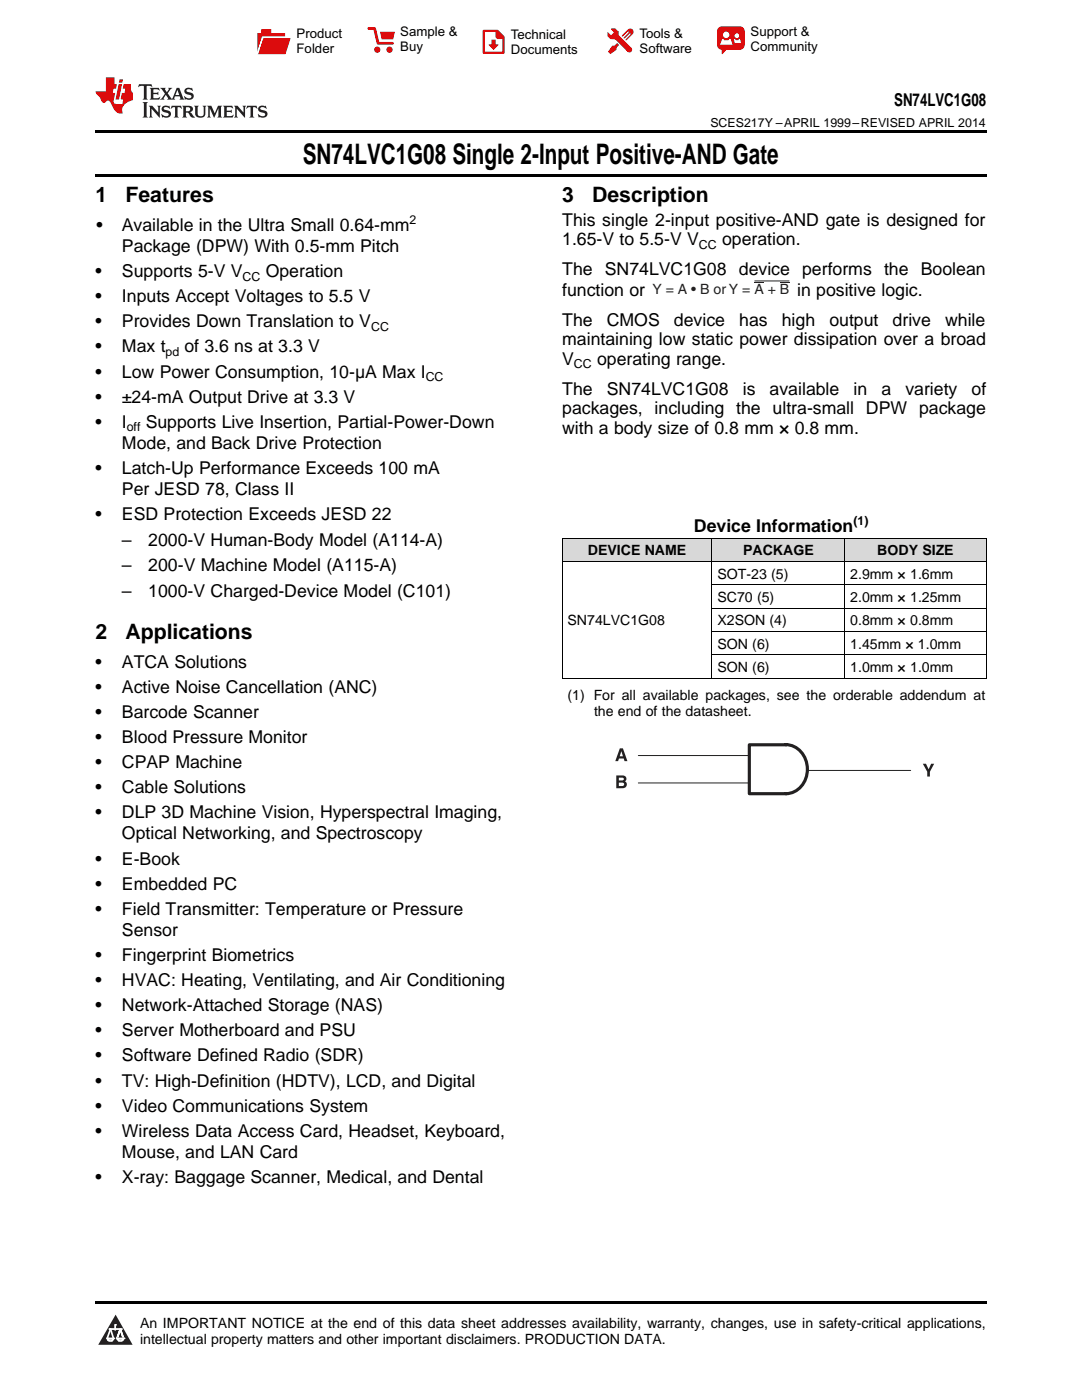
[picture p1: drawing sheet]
<svg xmlns="http://www.w3.org/2000/svg" width="216mm" height="279mm" viewBox="0 0 216 279" stroke-linecap="round" stroke-linejoin="round" font-family="sans-serif">
<defs><g id="words">
<text font-size="5.6" x="60.4" y="32.8">SN74LVC1G08 Single 2-Input Positive-AND Gate</text>
<g font-size="4.2">
<text x="19" y="40.4">1</text>
<text x="25" y="40.4">Features</text>
<text x="112.2" y="40.4">3</text>
<text x="118.2" y="40.4">Description</text>
<text x="19" y="127.5">2</text>
<text x="25" y="127.5">Applications</text>
</g>
<g font-size="3.5">
<text x="178.4" y="21.2">SN74LVC1G08</text>
<text x="19.2" y="46.1">•</text>
<text x="24.3" y="46.1">Available in the Ultra Small 0.64-mm</text>
<text x="112.2" y="45">This single 2-input positive-AND gate is designed for</text>
<text x="24.3" y="50.3">Package (DPW) With 0.5-mm Pitch</text>
<text x="112.2" y="48.9">1.65-V to 5.5-V V</text>
<text x="144.1" y="48.9">operation.</text>
<text x="19" y="55.3">•</text>
<text x="24.3" y="55.3">Supports 5-V V</text>
<text x="53" y="55.3">Operation</text>
<text x="112.2" y="54.9">The SN74LVC1G08 device performs the Boolean</text>
<text x="112.2" y="59.1">function or</text>
<text x="159.1" y="59.1">in positive logic.</text>
<text x="19" y="60.3">•</text>
<text x="19" y="65.3">•</text>
<text x="24.3" y="60.3">Inputs Accept Voltages to 5.5 V</text>
<text x="24.3" y="65.3">Provides Down Translation to V</text>
<text x="112.2" y="65.1">The</text>
<text x="121.1" y="65.1">CMOS</text>
<text x="134.5" y="65.1">device</text>
<text x="147.5" y="65.1">has</text>
<text x="156" y="65.1">high</text>
<text x="165.5" y="65.1">output</text>
<text x="178.1" y="65.1">drive</text>
<text x="188.6" y="65.1">while</text>
<text x="19" y="70.3">•</text>
<text x="24.3" y="70.3">Max t</text>
<text x="36.8" y="70.3">of 3.6 ns at 3.3 V</text>
<text x="112.2" y="68.9">maintaining low static power dissipation over a broad</text>
<text x="19" y="75.4">•</text>
<text x="24.3" y="75.4">Low Power Consumption, 10-μA Max I</text>
<text x="112.2" y="72.8">V</text>
<text x="119.1" y="72.8">operating range.</text>
<text x="19" y="80.4">•</text>
<text x="24.3" y="80.4">±24-mA Output Drive at 3.3 V</text>
<text x="112.2" y="78.8">The</text>
<text x="112.2" y="82.7">packages, including the ultra-small DPW package</text>
<text x="121.1" y="78.8">SN74LVC1G08</text>
<text x="148.2" y="78.8">is</text>
<text x="153.6" y="78.8">available</text>
<text x="170.3" y="78.8">in</text>
<text x="175.9" y="78.8">a</text>
<text x="180.7" y="78.8">variety</text>
<text x="193.9" y="78.8">of</text>
<text x="19" y="85.4">•</text>
<text x="24.3" y="85.4">I</text>
<text x="24.3" y="89.6">Mode, and Back Drive Protection</text>
<text x="29.1" y="85.4">Supports Live Insertion, Partial-Power-Down</text>
<text x="112.2" y="86.5">with a body size of 0.8 mm × 0.8 mm.</text>
<text x="19" y="94.6">•</text>
<text x="24.3" y="94.6">Latch-Up Performance Exceeds 100 mA</text>
<text x="24.3" y="98.8">Per JESD 78, Class II</text>
<text x="19" y="103.9">•</text>
<text x="24.3" y="103.9">ESD Protection Exceeds JESD 22</text>
<text x="138.5" y="106.2">Device Information</text>
<text x="24.3" y="108.9">–</text>
<text x="29.6" y="108.9">2000-V Human-Body Model (A114-A)</text>
<text x="24.3" y="114">–</text>
<text x="24.3" y="119.1">–</text>
<text x="29.6" y="114">200-V Machine Model (A115-A)</text>
<text x="29.6" y="119.1">1000-V Charged-Device Model (C101)</text>
<text x="19" y="133.2">•</text>
<text x="24.3" y="133.2">ATCA Solutions</text>
<text x="19" y="138.3">•</text>
<text x="19" y="143.3">•</text>
<text x="24.3" y="138.3">Active Noise Cancellation (ANC)</text>
<text x="24.3" y="143.3">Barcode Scanner</text>
<text x="19" y="148.3">•</text>
<text x="24.3" y="148.3">Blood Pressure Monitor</text>
<text x="19" y="153.3">•</text>
<text x="24.3" y="153.3">CPAP Machine</text>
<text x="19" y="158.3">•</text>
<text x="24.3" y="158.3">Cable Solutions</text>
<text x="19" y="163.3">•</text>
<text x="24.3" y="163.3">DLP 3D Machine Vision, Hyperspectral Imaging,</text>
<text x="24.3" y="167.5">Optical Networking, and Spectroscopy</text>
<text x="19" y="172.5">•</text>
<text x="24.3" y="172.5">E-Book</text>
<text x="19" y="177.6">•</text>
<text x="24.3" y="177.6">Embedded PC</text>
<text x="19" y="182.6">•</text>
<text x="24.3" y="182.6">Field Transmitter: Temperature or Pressure</text>
<text x="19" y="191.8">•</text>
<text x="24.3" y="186.8">Sensor</text>
<text x="24.3" y="191.8">Fingerprint Biometrics</text>
<text x="19" y="196.8">•</text>
<text x="24.3" y="196.8">HVAC: Heating, Ventilating, and Air Conditioning</text>
<text x="19" y="201.8">•</text>
<text x="24.3" y="201.8">Network-Attached Storage (NAS)</text>
<text x="19" y="206.8">•</text>
<text x="24.3" y="206.8">Server Motherboard and PSU</text>
<text x="19" y="211.8">•</text>
<text x="24.3" y="211.8">Software Defined Radio (SDR)</text>
<text x="19" y="216.9">•</text>
<text x="19" y="221.9">•</text>
<text x="24.3" y="216.9">TV: High-Definition (HDTV), LCD, and Digital</text>
<text x="24.3" y="221.9">Video Communications System</text>
<text x="19" y="226.9">•</text>
<text x="24.3" y="226.9">Wireless Data Access Card, Headset, Keyboard,</text>
<text x="24.3" y="231.1">Mouse, and LAN Card</text>
<text x="19" y="236.1">•</text>
<text x="24.3" y="236.1">X-ray: Baggage Scanner, Medical, and Dental</text>
</g>
<text font-size="2.8" fill="#231f20" x="130.2" y="58.7">Y = A • B or Y = A + B</text>
<g font-size="2.8">
<text x="117.3" y="110.8">DEVICE NAME</text>
<text x="148.3" y="110.8">PACKAGE</text>
<text x="175" y="110.8">BODY SIZE</text>
<text x="143.2" y="115.5">SOT-23 (5)</text>
<text x="169.7" y="115.5">2.9mm × 1.6mm</text>
<text x="113.2" y="124.8">SN74LVC1G08</text>
<text x="143.2" y="120.2">SC70 (5)</text>
<text x="143.2" y="124.8">X2SON (4)</text>
<text x="169.7" y="120.2">2.0mm × 1.25mm</text>
<text x="169.7" y="124.8">0.8mm × 0.8mm</text>
<text x="143.2" y="129.5">SON (6)</text>
<text x="169.7" y="129.5">1.45mm × 1.0mm</text>
<text x="143.2" y="134.1">SON (6)</text>
<text x="169.7" y="134.1">1.0mm × 1.0mm</text>
<text x="113.2" y="139.6">(1) For all available packages, see the orderable addendum at</text>
<text x="118.5" y="142.8">the end of the datasheet.</text>
<text x="27.9" y="265">An IMPORTANT NOTICE at the end of this data sheet addresses availability, warranty, changes, use in safety-critical applications,</text>
<text x="27.9" y="268.2">intellectual property matters and other important disclaimers. PRODUCTION DATA.</text>
</g>
<g font-size="2.6">
<text x="59.2" y="7.6">Product</text>
<text x="59.2" y="10.6">Folder</text>
<text x="79.9" y="7.3">Sample &amp;</text>
<text x="79.9" y="10.2">Buy</text>
<text x="101.9" y="7.8">Technical</text>
<text x="101.9" y="10.8">Documents</text>
<text x="127.6" y="7.6">Tools &amp;</text>
<text x="127.6" y="10.6">Software</text>
<text x="149.8" y="7.2">Support &amp;</text>
<text x="149.8" y="10.2">Community</text>
</g>
<g font-size="2.5">
<text x="141.7" y="25.4">SCES217Y –APRIL 1999–REVISED APRIL 2014</text>
<text x="81.7" y="44.7">2</text>
<text x="139.5" y="49.6">CC</text>
<text x="48.4" y="56">CC</text>
<text x="33" y="71">pd</text>
<text x="74" y="66">CC</text>
<text x="84.9" y="76.1">CC</text>
<text x="114.5" y="73.5">CC</text>
<text x="25.3" y="86.1">off</text>
<text x="170.3" y="104.8">(1)</text>
</g>
</g></defs>
<g fill="#d8d8d8">
<path d="M112.2 107.5h29.9v4.6h-29.9z"/>
<path d="M142.1 107.5h26.5v4.6h-26.5z"/>
<path d="M168.6 107.5h28.2v4.6h-28.2z"/>
</g>
<path d="M23.1 262.4l3.4 6h-6.9z" fill="#231f20"/>
<path d="M21.4 267.1h1.2l-.3 .5h-.3a.55 .55 0 0 1-.6-.5z" fill-rule="evenodd" fill="#fff"/>
<path d="M21.4 267.1h1.2l-.3 .5h-.3a.55 .55 0 0 1-.6-.5z" fill="none" stroke="#231f20" stroke-width=".34"/>
<path d="M21.4 267.1l1.2 .1-.3 .4h-.5z" fill="none" stroke="#fff" stroke-width=".34"/>
<path d="M23 265.3h.1" fill="none" stroke="#fff" stroke-width=".34"/>
<path d="M23 264.4v.9z" fill="#fff"/>
<path d="M23 264.4v.9z" fill="none" stroke="#fff" stroke-width=".34"/>
<circle cx="23" cy="264.4" r=".17" fill="#fff"/>
<path d="M21.9 265.2h.1" fill="none" stroke="#fff" stroke-width=".34"/>
<path d="M21.9 265.2h2.3z" fill="#fff"/>
<path d="M21.9 265.2h2.3z" fill="none" stroke="#fff" stroke-width=".34"/>
<circle cx="24.2" cy="265.2" r=".17" fill="#fff"/>
<path d="M23.3 267.1h.1" fill="none" stroke="#fff" stroke-width=".34"/>
<path d="M24 265.2l-.7 1.9z" fill="#fff"/>
<path d="M24 265.2l-.7 1.9z" fill="none" stroke="#fff" stroke-width=".34"/>
<path d="M24 265.2l.7 1.9z" fill="#fff"/>
<path d="M24 265.2l.7 1.9z" fill="none" stroke="#fff" stroke-width=".34"/>
<path d="M24.6 267.1h.1" fill="none" stroke="#fff" stroke-width=".34"/>
<circle cx="21.4" cy="267.1" r=".17" fill="#fff"/>
<path d="M22.1 265.2l-.7 1.9z" fill="#fff"/>
<path d="M22.1 265.2l-.7 1.9z" fill="none" stroke="#fff" stroke-width=".34"/>
<path d="M22.1 265.2l.5 1.9z" fill="#fff"/>
<path d="M22.1 265.2l.5 1.9z" fill="none" stroke="#fff" stroke-width=".34"/>
<circle cx="22.6" cy="267.1" r=".17" fill="#fff"/>
<path d="M23.4 267.1h1.3a.65 .65 0 0 1-.7 .5 .65 .65 0 0 1-.6-.5z" fill-rule="evenodd" fill="#fff"/>
<path d="M23.4 267.1h1.3a.65 .65 0 0 1-.7 .5 .65 .65 0 0 1-.6-.5z" fill="none" stroke="#231f20" stroke-width=".34"/>
<path d="M23.4 267.1h1.3l-.4 .5h-.6z" fill="none" stroke="#fff" stroke-width=".34"/>
<path d="M23.3 267.1h.1" fill="none" stroke="#fff" stroke-width=".34"/>
<circle cx="24.7" cy="267.1" r=".17" fill="#fff"/>
<path d="M19 259.7h177.8v.5h-177.8z" fill="#000"/>
<path d="M127.4 150.8h21.9M127.4 156.3h21.9M161.1 153.8h20.6" fill="none" stroke="#241f21" stroke-width=".2"/>
<g fill="#241f21">
<path d="M123.7 149.3l-.9 2.6h.5l.2-.5h1l.1 .5h.6l-.9-2.6zM124 149.9l.3 1h-.6z" fill-rule="evenodd"/>
<path d="M123 154.8v2.5a2.18 2.18 0 0 0 1.9-.2l.2-.3a.65 .65 0 0 0-.4-.9 .62 .62 0 0 0 .3-.5 .62 .62 0 0 0-.4-.6zM123.5 156.2h.8l.2 .3v.2l-.4 .2h-.6zM123.5 155.2h.8l.1 .1v.3l-.9 .2z" fill-rule="evenodd"/>
<path d="M184.1 152.4h.7l.5 1.1 .5-1.1h.6l-.8 1.6v1h-.6v-1z" fill-rule="evenodd"/>
</g>
<path d="M156.8 148.6a4.9 4.9 0 0 1 3.7 7.3 4.3 4.3 0 0 1-3.7 2.5M156.9 148.6h-7.4v9.8h7.4" fill="none" stroke="#241f21" stroke-width=".63"/>
<path d="M112.2 112.1h84.6M112.2 107.4h84.6M112.2 107.4v28M142 107.4v28M142.1 116.7h54.7M168.5 107.4v28M196.8 107.4v28M112.2 135.3h84.6M142.1 130.7h54.7M142.1 126h54.7M142.1 121.4h54.7" fill="none" stroke="#000" stroke-width=".2"/>
<path d="M112.2 135.4h.1zM168.5 135.4h.1zM196.7 135.4h.1z" fill="#000"/>
<g fill="#231f20">
<path d="M150.5 56.4h1.9v.1h-1.9z" fill-rule="evenodd"/>
<path d="M155.6 56.4h1.9v.1h-1.9z" fill-rule="evenodd"/>
</g>
<path d="M150.5 56.1h7" fill="none" stroke="#231f20" stroke-width=".2"/>
<path d="M19 34.8h177.8v.5h-177.8zM19 25.9h177.8v.6h-177.8z" fill="#000"/>
<path d="M27.7 16.8l-.1 .6 .6-.3 .5 .1v.1v2.2l-.2 .4h1l-.2-.4v-2.2v-.1l.5-.1 .6 .3-.2-.6zM29.9 17.5l.2 .4v1.6l-.2 .4h1.9l.1-.6a1.09 1.09 0 0 1-1.3 .1v-.6h.6l.4 .2v-.7l-.2 .2h-.8v-.5l.2-.2a1.01 1.01 0 0 1 1 .3l-.1-.6zM32 17.5l.9 1.2-1 1.2h.9l-.2-.2 .5-.8 .5 .8-.3 .2h1.7l-.2-.2 .1-.5h1l.1 .5-.2 .2h1l-.3-.4-.7-2h-.5l-1 2.2-.8-1.1 .9-1.1h-.9l.2 .2-.4 .7-.4-.6 .2-.3zM35.4 17.9l.4 1.1h-.8zM37 17.7a.66 .66 0 0 0-.2 .7 .66 .66 0 0 0 .6 .5l.7 .1 .1 .3a.8 .8 0 0 1-.7 .3 .8 .8 0 0 1-.7-.5l.1 .8 .2-.1a.94 .94 0 0 0 1.1 0 .94 .94 0 0 0 .4-.9 1.48 1.48 0 0 0-1.3-.6v-.4a1.1 1.1 0 0 1 1.2 .2l-.2-.6-.2 .1-.5-.1zM28.5 20.4l.2 .4v2.3l-.2 .4h1l-.2-.4v-2.3l.2-.4zM29.7 21.1l.2 .4v1.6l-.2 .4h.8l-.3-.4 .1-1.4 1.6 1.8v-2l.2-.4h-.7l.2 .2v1.1l-1.2-1.3zM32.5 21.2a.66 .66 0 0 0-.2 .8 .66 .66 0 0 0 .6 .4l.6 .2 .2 .2a.8 .8 0 0 1-.8 .4 .8 .8 0 0 1-.7-.5l.2 .8 .2-.2a.94 .94 0 0 0 1 .1 .94 .94 0 0 0 .5-.9 1.47 1.47 0 0 0-1.3-.6l-.1-.4a1.1 1.1 0 0 1 1.3 .2l-.2-.6-.2 .1-.5-.1zM34.3 21.1l-.2 .6a.64 .64 0 0 1 .8-.3v1.7l-.2 .4h1l-.3-.4 .1-1.7a.66 .66 0 0 1 .8 .3l-.2-.6zM36.3 21.1l.3 .4v1.6l-.3 .4h1l-.2-.3v-.7h.5l.1 .2a.8 .8 0 0 0 1.2 .6l-1-.9a.62 .62 0 0 0 .6-.6 .62 .62 0 0 0-.6-.7zM37.1 21.4h.1a.48 .48 0 0 1 .6 .1 .48 .48 0 0 1 .1 .5l-.2 .2h-.6zM38.7 21.1l.2 .2a2.29 2.29 0 0 0 .4 2 1.05 1.05 0 0 0 1.7-.7v-1.3l.2-.2h-.8l.2 .4v1.1a.61 .61 0 0 1-.6 .6 .61 .61 0 0 1-.6-.6v-1.1l.3-.4zM41.3 21.1l.3 .4v1.6l-.3 .4h.8l-.2-.4v-1.5l.8 1.9 .9-1.9v1.5l-.2 .4h.9l-.2-.4v-1.6l.2-.4h-.8l-.7 1.5-.6-1.5zM44.5 21.1l.2 .4v1.6l-.2 .4h1.9l.2-.6a1.1 1.1 0 0 1-1.4 .1v-.6h.6l.4 .1v-.6l-.2 .2h-.8v-.6l.2-.1a1.02 1.02 0 0 1 1.1 .3l-.2-.6zM46.7 21.1l.2 .4v1.6l-.2 .4h.8l-.3-.4 .1-1.4 1.6 1.8v-2l.2-.4h-.7l.2 .2v1.1l-1.2-1.3zM49.3 21.1l-.1 .6a.64 .64 0 0 1 .8-.3v1.7l-.3 .4h1l-.2-.4v-1.7a.66 .66 0 0 1 .8 .3l-.1-.6zM51.7 21.2a.66 .66 0 0 0-.2 .8 .66 .66 0 0 0 .7 .4l.6 .2 .1 .2a.8 .8 0 0 1-.7 .4 .8 .8 0 0 1-.7-.5l.1 .8 .2-.2a.94 .94 0 0 0 1.1 .1 .94 .94 0 0 0 .4-.9 1.48 1.48 0 0 0-1.2-.6l-.1-.4a1.1 1.1 0 0 1 1.2 .2l-.2-.6-.1 .1-.6-.1z" fill="#231f20"/>
<path d="M21.1 15.4v2.8h-2v.4l.9 1a.96 .96 0 0 0 1 .9 .59 .59 0 0 1 .5-.4 .59 .59 0 0 1 .5 .3l.4 .8a1.61 1.61 0 0 0 2.1 1.4 1.63 1.63 0 0 1 1.1-2.3l.9-.3v-1.5a1.6 1.6 0 0 1-.4-1.7h-1.4l-.2 .9h.5l-.2 .8h-.5l-.2 1v.3l.5 .1-.2 .9h-.7a.74 .74 0 0 1-1-.7l.3-1.6h-.5l.2-.8h.5l.1-.9h-.4v-1.4zM23.7 16.8l-.7 3.1h.8l.6-3.1zM23.8 15.8l-.1 .7h.7l.2-.7z" fill="#ee1d23"/>
<g fill="#d60000">
<path d="M52.1 5.8h2v.8h2.8v4.2h-5.5v-4.2h.7z" fill-rule="evenodd"/>
<path d="M52.4 7.5h5.6l-1 3.3h-5.6z" fill-rule="evenodd"/>
</g>
<path d="M52.4 7.4h5.7l-.1 .1h-5.5l-1.1 3.3z" fill-rule="evenodd" fill="#fff"/>
<path d="M52.4 7.4h5.7l-.1 .1h-5.5l-1.1 3.3z" fill="none" stroke="#fff" stroke-width=".2"/>
<path d="M73.6 5.7h1.1l.7 2.9h2.9" fill="none" stroke="#d60000" stroke-width=".55"/>
<g fill="#d60000">
<path d="M75.8 6.3h3l-.4 1.6h-2.2z" fill-rule="evenodd"/>
<circle cx="75.3" cy="9.9" r=".62"/>
<circle cx="77.7" cy="9.9" r=".62"/>
</g>
<path d="M96.5 6.2h2.7l1.3 1.2v3.1h-4z" fill="none" stroke="#d60000" stroke-width=".44"/>
<g fill="#d60000">
<path d="M98.1 7.9h.8v1h.5l-.9 1.1-1-1v-.1h.6z" fill-rule="evenodd"/>
<path d="M98.9 6.2h.3l1.3 1.2v.4h-1.3l-.3-.4z" fill-rule="evenodd"/>
<path d="M121.9 5.7h.8l.7 .6 .1 .7 2.5 2.5-.8 .8-2.3-2.3-1.1-.2-.6-.6v-.8l.7 .6 .5-.4v-.2l-.5-.5z" fill-rule="evenodd"/>
<path d="M122.2 9.1h.4l.5-.5 .4 .4-.5 .5v.4l-1.2 .9-.5-.5z" fill-rule="evenodd"/>
<path d="M125.3 5.9a.67 .67 0 0 1 .9 0 .67 .67 0 0 1 0 .9z" fill-rule="evenodd"/>
<path d="M125.3 5.9l.9 .9-1.2 1.2h-.2v-.2l1-.9v-.2h-.2l-.9 1h-.2v-.2l.9-1 .1-.2h-.3l-.9 1h-.2v-.2z" fill-rule="evenodd"/>
<circle cx="125.6" cy="9.9" r=".54"/>
</g>
<path d="M123.3 6.3v.7" fill="none" stroke="#d60000" stroke-width=".2"/>
<g fill="#d60000">
<path d="M143.4 5.5l.6-.2h3.6a.95 .95 0 0 1 1 .9v2.8a.95 .95 0 0 1-1 .9h-3.6a.95 .95 0 0 1-.9-.9v-2.8z" fill-rule="evenodd"/>
<path d="M144 9.9h.9l-.7 .9h-.2z" fill-rule="evenodd"/>
</g>
<g fill="#fff">
<path d="M146.6 8.6h1.3z"/>
<path d="M144.1 7.8h.3l.1 .2h.8l.2-.2h.3l.4 1.1h-2.5z" fill-rule="evenodd"/>
<path d="M146.4 7.8h.3l.1 .2h.5l.2-.2h.2l.2 .8h-1.3z" fill-rule="evenodd"/>
<circle cx="144.9" cy="6.9" r=".65"/>
<circle cx="147" cy="7.1" r=".48"/>
</g>
<use href="#words"/>
</svg>
